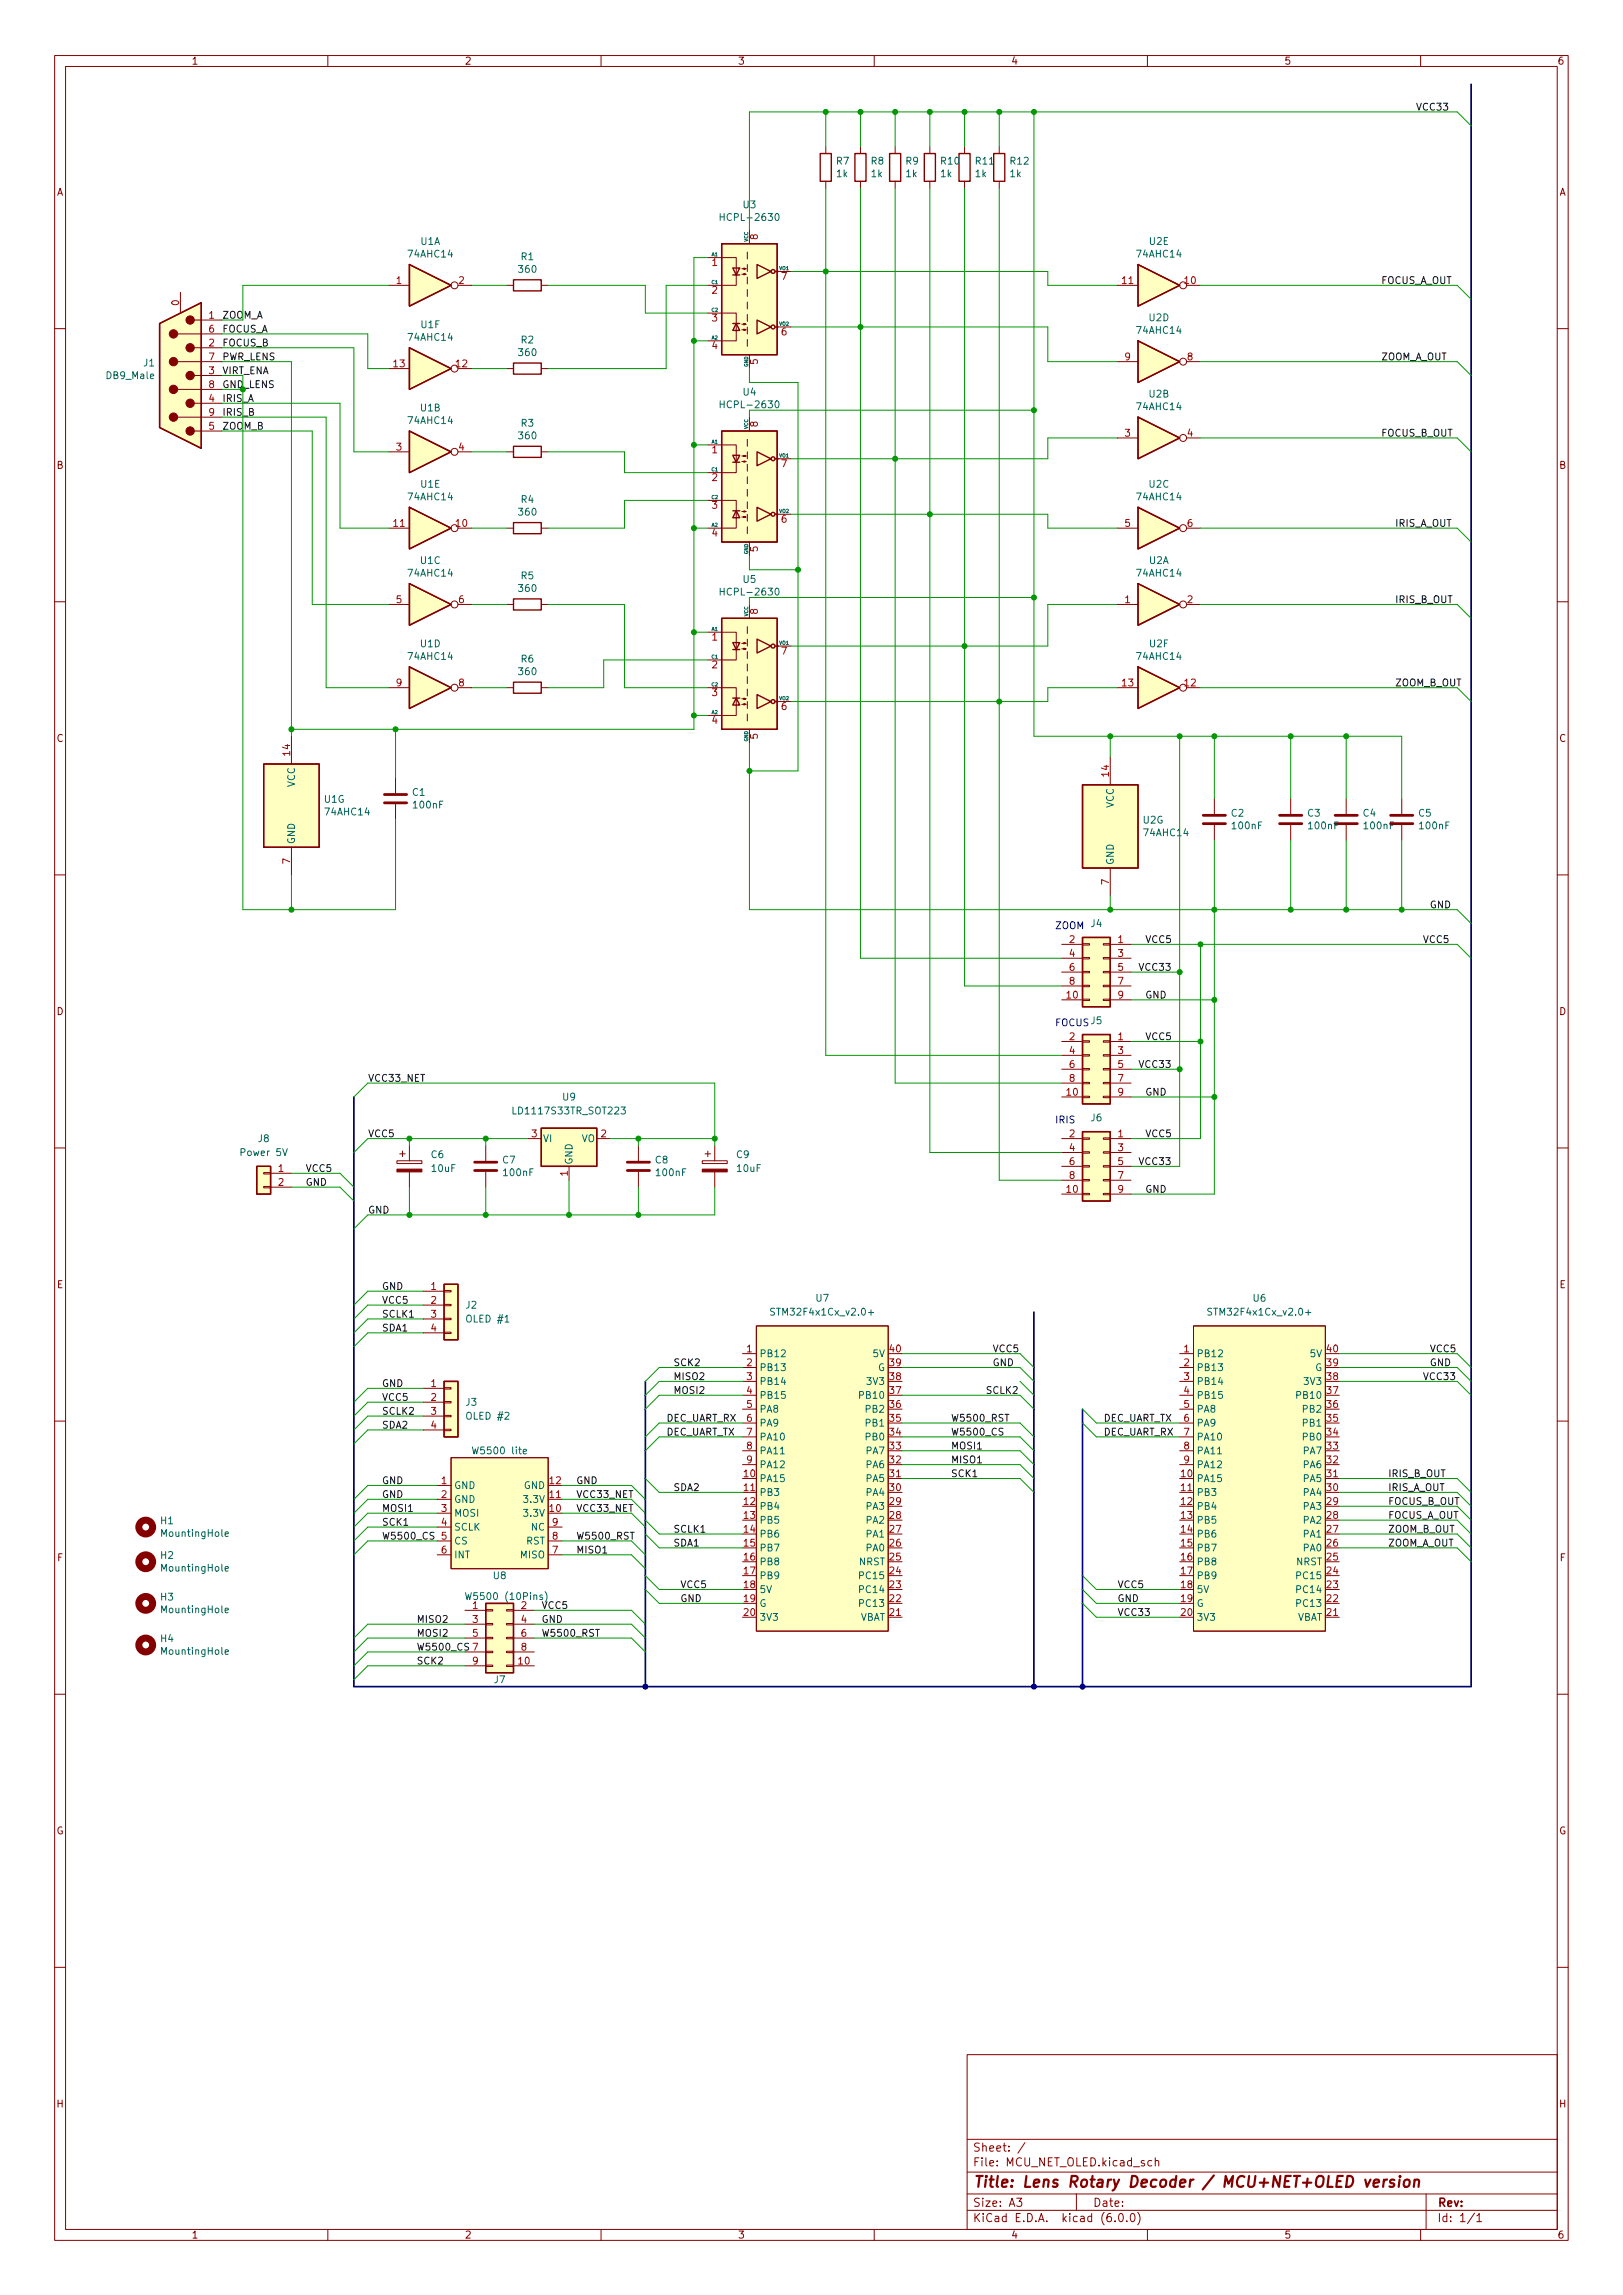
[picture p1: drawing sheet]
<svg xmlns="http://www.w3.org/2000/svg" width="297mm" height="420mm" viewBox="0 0 297 420" stroke-linecap="round" stroke-linejoin="round" font-family="sans-serif">
<defs><g id="words">
<text font-size="2.8" fill="#840000" x="178" y="400.5">Title: Lens Rotary Decoder / MCU+NET+OLED version</text>
<g font-size="2.1" fill="#840000">
<text x="178" y="393.9">Sheet: /</text>
<text x="178" y="396.6">File: MCU_NET_OLED.kicad_sch</text>
<text x="178" y="406.8">KiCad E.D.A. kicad (6.0.0)</text>
<text x="178" y="404">Size: A3</text>
<text x="200" y="404">Date:</text>
<text x="263" y="404">Rev:</text>
<text x="263" y="406.8">Id: 1/1</text>
</g>
<g font-size="1.8" fill="#840000">
<text x="35" y="11.8">1</text>
<text x="85" y="11.8">2</text>
<text x="135" y="11.8">3</text>
<text x="185" y="11.8">4</text>
<text x="235" y="11.8">5</text>
<text x="285" y="11.8">6</text>
<text x="10.3" y="35.8">A</text>
<text x="285.3" y="35.8">A</text>
<text x="10.3" y="85.8">B</text>
<text x="285.3" y="85.8">B</text>
<text x="10.3" y="135.8">C</text>
<text x="285.3" y="135.8">C</text>
<text x="10.3" y="185.8">D</text>
<text x="285.3" y="185.8">D</text>
<text x="10.4" y="235.8">E</text>
<text x="285.4" y="235.8">E</text>
<text x="10.4" y="285.8">F</text>
<text x="285.5" y="285.8">F</text>
<text x="10.3" y="335.8">G</text>
<text x="285.3" y="335.8">G</text>
<text x="10.3" y="385.8">H</text>
<text x="285.3" y="385.8">H</text>
<text x="35" y="409.8">1</text>
<text x="85" y="409.8">2</text>
<text x="135" y="409.8">3</text>
<text x="185" y="409.8">4</text>
<text x="235" y="409.8">5</text>
<text x="285" y="409.8">6</text>
</g>
<g font-size="1.8" fill="#0f0f0f">
<text x="259.1" y="20.2">VCC33</text>
<text x="252.7" y="52">FOCUS_A_OUT</text>
<text x="40.6" y="58.3">ZOOM_A</text>
<text x="40.6" y="63.4">FOCUS_B</text>
<text x="40.6" y="60.9">FOCUS_A</text>
<text x="40.6" y="65.9">PWR_LENS</text>
<text x="252.7" y="65.9">ZOOM_A_OUT</text>
<text x="40.6" y="68.5">VIRT_ENA</text>
<text x="40.6" y="73.6">IRIS_A</text>
<text x="40.6" y="76.1">IRIS_B</text>
<text x="40.6" y="78.6">ZOOM_B</text>
<text x="252.7" y="79.9">FOCUS_B_OUT</text>
<text x="255.3" y="96.4">IRIS_A_OUT</text>
<text x="255.3" y="110.4">IRIS_B_OUT</text>
<text x="255.3" y="125.6">ZOOM_B_OUT</text>
<text x="261.6" y="166.3">GND</text>
<text x="209.5" y="172.6">VCC5</text>
<text x="260.3" y="172.6">VCC5</text>
<text x="208.3" y="177.7">VCC33</text>
<text x="209.5" y="182.8">GND</text>
<text x="209.5" y="190.4">VCC5</text>
<text x="208.3" y="195.5">VCC33</text>
<text x="67.3" y="198">VCC33_NET</text>
<text x="209.5" y="200.6">GND</text>
<text x="67.3" y="208.2">VCC5</text>
<text x="209.5" y="208.2">VCC5</text>
<text x="55.9" y="214.5">VCC5</text>
<text x="208.3" y="213.3">VCC33</text>
<text x="55.9" y="217.1">GND</text>
<text x="209.5" y="218.3">GND</text>
<text x="67.3" y="222.2">GND</text>
<text x="69.8" y="236.1">GND</text>
<text x="69.8" y="238.7">VCC5</text>
<text x="69.8" y="241.2">SCLK1</text>
<text x="69.8" y="243.7">SDA1</text>
<text x="123.2" y="250.1">SCK2</text>
<text x="181.6" y="247.6">VCC5</text>
<text x="181.6" y="250.1">GND</text>
<text x="261.6" y="250.1">GND</text>
<text x="261.6" y="247.6">VCC5</text>
<text x="69.8" y="256.4">VCC5</text>
<text x="69.8" y="253.9">GND</text>
<text x="123.2" y="252.6">MISO2</text>
<text x="123.2" y="255.2">MOSI2</text>
<text x="180.3" y="255.2">SCLK2</text>
<text x="260.3" y="252.6">VCC33</text>
<text x="69.8" y="259">SCLK2</text>
<text x="69.8" y="261.5">SDA2</text>
<text x="121.9" y="260.3">DEC_UART_RX</text>
<text x="121.9" y="262.8">DEC_UART_TX</text>
<text x="174" y="262.8">W5500_CS</text>
<text x="174" y="260.3">W5500_RST</text>
<text x="201.9" y="262.8">DEC_UART_RX</text>
<text x="201.9" y="260.3">DEC_UART_TX</text>
<text x="174" y="265.3">MOSI1</text>
<text x="174" y="267.9">MISO1</text>
<text x="69.8" y="274.2">GND</text>
<text x="69.8" y="271.7">GND</text>
<text x="105.4" y="274.2">VCC33_NET</text>
<text x="105.4" y="271.7">GND</text>
<text x="123.2" y="273">SDA2</text>
<text x="174" y="270.4">SCK1</text>
<text x="254" y="273">IRIS_A_OUT</text>
<text x="254" y="270.4">IRIS_B_OUT</text>
<text x="254" y="275.5">FOCUS_B_OUT</text>
<text x="69.8" y="281.8">W5500_CS</text>
<text x="69.8" y="279.3">SCK1</text>
<text x="69.8" y="276.8">MOSI1</text>
<text x="105.4" y="276.8">VCC33_NET</text>
<text x="105.4" y="281.8">W5500_RST</text>
<text x="123.2" y="280.6">SCLK1</text>
<text x="254" y="278">FOCUS_A_OUT</text>
<text x="254" y="280.6">ZOOM_B_OUT</text>
<text x="105.4" y="284.4">MISO1</text>
<text x="123.2" y="283.1">SDA1</text>
<text x="254" y="283.1">ZOOM_A_OUT</text>
<text x="124.5" y="290.7">VCC5</text>
<text x="124.5" y="293.3">GND</text>
<text x="204.5" y="290.7">VCC5</text>
<text x="204.5" y="293.3">GND</text>
<text x="76.2" y="299.6">MOSI2</text>
<text x="76.2" y="297.1">MISO2</text>
<text x="99.1" y="294.5">VCC5</text>
<text x="99.1" y="297.1">GND</text>
<text x="99.1" y="299.6">W5500_RST</text>
<text x="204.5" y="295.8">VCC33</text>
<text x="76.2" y="302.2">W5500_CS</text>
<text x="76.2" y="304.7">SCK2</text>
</g>
<g font-size="1.8" fill="#006464">
<text x="153.1" y="30.1">R7</text>
<text x="153.1" y="32.4">1k</text>
<text x="159.4" y="30.1">R8</text>
<text x="159.5" y="32.4">1k</text>
<text x="165.8" y="30.1">R9</text>
<text x="165.8" y="32.4">1k</text>
<text x="172.2" y="32.4">1k</text>
<text x="172.3" y="30.1">R10</text>
<text x="178.5" y="32.4">1k</text>
<text x="178.6" y="30.1">R11</text>
<text x="184.9" y="32.4">1k</text>
<text x="185" y="30.1">R12</text>
<text x="132.5" y="40.4">HCPL-2630</text>
<text x="136" y="38.1">U3</text>
<text x="74.9" y="47.1">74AHC14</text>
<text x="77" y="44.8">U1A</text>
<text x="95.4" y="47.6">R1</text>
<text x="208.2" y="47.1">74AHC14</text>
<text x="210.4" y="44.8">U2E</text>
<text x="95" y="49.9">360</text>
<text x="210.3" y="58.8">U2D</text>
<text x="74.9" y="62.4">74AHC14</text>
<text x="77.1" y="60.1">U1F</text>
<text x="95" y="65.2">360</text>
<text x="95.4" y="62.9">R2</text>
<text x="208.2" y="61.1">74AHC14</text>
<text x="19.6" y="69.4">DB9_Male</text>
<text x="26.3" y="67.1">J1</text>
<text x="74.9" y="77.6">74AHC14</text>
<text x="77" y="75.3">U1B</text>
<text x="132.5" y="74.7">HCPL-2630</text>
<text x="136" y="72.4">U4</text>
<text x="208.2" y="75.1">74AHC14</text>
<text x="210.3" y="72.8">U2B</text>
<text x="95" y="80.4">360</text>
<text x="95.4" y="78.1">R3</text>
<text x="77" y="89.3">U1E</text>
<text x="210.3" y="89.3">U2C</text>
<text x="74.9" y="91.6">74AHC14</text>
<text x="95" y="94.4">360</text>
<text x="95.4" y="92.1">R4</text>
<text x="208.2" y="91.6">74AHC14</text>
<text x="74.9" y="105.6">74AHC14</text>
<text x="77" y="103.2">U1C</text>
<text x="95.4" y="106">R5</text>
<text x="136" y="106.7">U5</text>
<text x="208.2" y="105.6">74AHC14</text>
<text x="210.3" y="103.2">U2A</text>
<text x="95" y="108.3">360</text>
<text x="132.5" y="109">HCPL-2630</text>
<text x="77" y="118.5">U1D</text>
<text x="210.4" y="118.5">U2F</text>
<text x="74.9" y="120.8">74AHC14</text>
<text x="95" y="123.6">360</text>
<text x="95.4" y="121.3">R6</text>
<text x="208.2" y="120.8">74AHC14</text>
<text x="54" y="144.1" transform="rotate(-90 54 144.1)">VCC</text>
<text x="59.3" y="147">U1G</text>
<text x="59.6" y="149.3">74AHC14</text>
<text x="75.5" y="145.7">C1</text>
<text x="75.8" y="148">100nF</text>
<text x="203.8" y="147.9" transform="rotate(-90 203.8 147.9)">VCC</text>
<text x="225.4" y="149.5">C2</text>
<text x="239.3" y="149.5">C3</text>
<text x="249.5" y="149.5">C4</text>
<text x="259.6" y="149.5">C5</text>
<text x="54" y="154.6" transform="rotate(-90 54 154.6)">GND</text>
<text x="209.2" y="150.8">U2G</text>
<text x="209.5" y="153.1">74AHC14</text>
<text x="225.6" y="151.8">100nF</text>
<text x="239.6" y="151.8">100nF</text>
<text x="249.8" y="151.8">100nF</text>
<text x="259.9" y="151.8">100nF</text>
<text x="203.8" y="158.4" transform="rotate(-90 203.8 158.4)">GND</text>
<text x="199.7" y="169.7">J4</text>
<text x="103" y="201.5">U9</text>
<text x="47.3" y="209.1">J8</text>
<text x="94.5" y="204">LD1117S33TR_SOT223</text>
<text x="99.3" y="209.1">VI</text>
<text x="106.4" y="209.1">VO</text>
<text x="199.7" y="205.3">J6</text>
<text x="44.3" y="211.6">Power 5V</text>
<text x="78.9" y="212">C6</text>
<text x="79.1" y="214.5">10uF</text>
<text x="92" y="213">C7</text>
<text x="92.3" y="215.3">100nF</text>
<text x="104.8" y="213.3" transform="rotate(-90 104.8 213.3)">GND</text>
<text x="119.9" y="213">C8</text>
<text x="120.2" y="215.3">100nF</text>
<text x="134.8" y="212">C9</text>
<text x="135" y="214.5">10uF</text>
<text x="85.3" y="239.6">J2</text>
<text x="149.4" y="238.3">U7</text>
<text x="229.4" y="238.3">U6</text>
<text x="85.6" y="242.1">OLED #1</text>
<text x="141.8" y="240.8">STM32F4x1Cx_v2.0+</text>
<text x="221.8" y="240.8">STM32F4x1Cx_v2.0+</text>
<text x="138.9" y="248.5">PB12</text>
<text x="138.9" y="251">PB13</text>
<text x="159.9" y="248.5">5V</text>
<text x="160.7" y="251">G</text>
<text x="218.9" y="248.5">PB12</text>
<text x="218.9" y="251">PB13</text>
<text x="239.9" y="248.5">5V</text>
<text x="240.7" y="251">G</text>
<text x="85.3" y="257.3">J3</text>
<text x="138.9" y="253.5">PB14</text>
<text x="138.9" y="256.1">PB15</text>
<text x="157.6" y="256.1">PB10</text>
<text x="158.9" y="253.5">3V3</text>
<text x="218.9" y="253.5">PB14</text>
<text x="218.9" y="256.1">PB15</text>
<text x="237.6" y="256.1">PB10</text>
<text x="238.9" y="253.5">3V3</text>
<text x="85.6" y="259.9">OLED #2</text>
<text x="138.9" y="258.6">PA8</text>
<text x="138.9" y="261.2">PA9</text>
<text x="138.9" y="263.7">PA10</text>
<text x="158.6" y="263.7">PB0</text>
<text x="158.6" y="261.2">PB1</text>
<text x="158.6" y="258.6">PB2</text>
<text x="218.9" y="258.6">PA8</text>
<text x="218.9" y="261.2">PA9</text>
<text x="218.9" y="263.7">PA10</text>
<text x="238.6" y="263.7">PB0</text>
<text x="238.6" y="261.2">PB1</text>
<text x="238.6" y="258.6">PB2</text>
<text x="87.1" y="266.2">W5500 lite</text>
<text x="138.9" y="266.2">PA11</text>
<text x="138.9" y="268.8">PA12</text>
<text x="158.6" y="268.8">PA6</text>
<text x="158.6" y="266.2">PA7</text>
<text x="218.9" y="266.2">PA11</text>
<text x="218.9" y="268.8">PA12</text>
<text x="238.6" y="268.8">PA6</text>
<text x="238.6" y="266.2">PA7</text>
<text x="83.1" y="272.6">GND</text>
<text x="83.1" y="275.1">GND</text>
<text x="95.9" y="272.6">GND</text>
<text x="96.2" y="275.1">3.3V</text>
<text x="138.9" y="271.3">PA15</text>
<text x="138.9" y="273.9">PB3</text>
<text x="158.6" y="273.9">PA4</text>
<text x="158.6" y="271.3">PA5</text>
<text x="218.9" y="271.3">PA15</text>
<text x="218.9" y="273.9">PB3</text>
<text x="238.6" y="273.9">PA4</text>
<text x="238.6" y="271.3">PA5</text>
<text x="29.4" y="279">H1</text>
<text x="29.8" y="281.3">MountingHole</text>
<text x="83.1" y="277.7">MOSI</text>
<text x="83.1" y="280.2">SCLK</text>
<text x="96.2" y="277.7">3.3V</text>
<text x="97.3" y="280.2">NC</text>
<text x="138.9" y="276.4">PB4</text>
<text x="138.9" y="278.9">PB5</text>
<text x="138.9" y="281.5">PB6</text>
<text x="158.6" y="281.5">PA1</text>
<text x="158.6" y="278.9">PA2</text>
<text x="158.6" y="276.4">PA3</text>
<text x="218.9" y="276.4">PB4</text>
<text x="218.9" y="278.9">PB5</text>
<text x="218.9" y="281.5">PB6</text>
<text x="238.6" y="281.5">PA1</text>
<text x="238.6" y="278.9">PA2</text>
<text x="238.6" y="276.4">PA3</text>
<text x="29.4" y="285.4">H2</text>
<text x="29.8" y="287.7">MountingHole</text>
<text x="83.1" y="282.7">CS</text>
<text x="83.1" y="285.3">INT</text>
<text x="95.3" y="285.3">MISO</text>
<text x="96.3" y="282.7">RST</text>
<text x="138.9" y="284">PB7</text>
<text x="138.9" y="286.6">PB8</text>
<text x="157.2" y="286.6">NRST</text>
<text x="158.6" y="284">PA0</text>
<text x="218.9" y="284">PB7</text>
<text x="218.9" y="286.6">PB8</text>
<text x="237.2" y="286.6">NRST</text>
<text x="238.6" y="284">PA0</text>
<text x="29.4" y="293">H3</text>
<text x="86.2" y="292.9">W5500 (10Pins)</text>
<text x="90.3" y="289.1">U8</text>
<text x="138.9" y="289.1">PB9</text>
<text x="138.9" y="291.6">5V</text>
<text x="157.6" y="291.6">PC14</text>
<text x="157.6" y="289.1">PC15</text>
<text x="218.9" y="289.1">PB9</text>
<text x="218.9" y="291.6">5V</text>
<text x="237.6" y="291.6">PC14</text>
<text x="237.6" y="289.1">PC15</text>
<text x="29.8" y="295.3">MountingHole</text>
<text x="138.9" y="294.2">G</text>
<text x="138.9" y="296.7">3V3</text>
<text x="157.2" y="296.7">VBAT</text>
<text x="157.6" y="294.2">PC13</text>
<text x="218.9" y="294.2">G</text>
<text x="218.9" y="296.7">3V3</text>
<text x="237.2" y="296.7">VBAT</text>
<text x="237.6" y="294.2">PC13</text>
<text x="29.4" y="300.6">H4</text>
<text x="29.8" y="302.9">MountingHole</text>
<text x="90.5" y="308.1">J7</text>
</g>
<g font-size="1.8" fill="#a90000">
<text x="138.7" y="43.8" transform="rotate(-90 138.7 43.8)">8</text>
<text x="72.5" y="52">1</text>
<text x="84" y="52">2</text>
<text x="130.3" y="48.7">1</text>
<text x="130.3" y="53.8">2</text>
<text x="143" y="51.2">7</text>
<text x="205.4" y="52">11</text>
<text x="216.8" y="52">10</text>
<text x="32.8" y="55.9" transform="rotate(-90 32.8 55.9)">0</text>
<text x="38.2" y="58.3">1</text>
<text x="130.3" y="58.8">3</text>
<text x="38.2" y="63.4">2</text>
<text x="38.2" y="60.9">6</text>
<text x="38.2" y="66">7</text>
<text x="130.3" y="63.9">4</text>
<text x="143" y="61.4">6</text>
<text x="205.9" y="66">9</text>
<text x="217.3" y="66">8</text>
<text x="38.2" y="68.5">3</text>
<text x="38.2" y="71">8</text>
<text x="72" y="67.2">13</text>
<text x="83.5" y="67.2">12</text>
<text x="138.7" y="66.7" transform="rotate(-90 138.7 66.7)">5</text>
<text x="38.2" y="73.6">4</text>
<text x="38.2" y="76.1">9</text>
<text x="38.2" y="78.7">5</text>
<text x="72.5" y="82.5">3</text>
<text x="84" y="82.5">4</text>
<text x="130.3" y="83">1</text>
<text x="138.7" y="78.1" transform="rotate(-90 138.7 78.1)">8</text>
<text x="205.9" y="79.9">3</text>
<text x="217.3" y="79.9">4</text>
<text x="130.3" y="88.1">2</text>
<text x="143" y="85.5">7</text>
<text x="130.3" y="93.1">3</text>
<text x="143" y="95.7">6</text>
<text x="72" y="96.4">11</text>
<text x="83.5" y="96.4">10</text>
<text x="130.3" y="98.2">4</text>
<text x="138.7" y="101" transform="rotate(-90 138.7 101)">5</text>
<text x="205.9" y="96.4">5</text>
<text x="217.3" y="96.4">6</text>
<text x="72.5" y="110.4">5</text>
<text x="84" y="110.4">6</text>
<text x="138.7" y="112.4" transform="rotate(-90 138.7 112.4)">8</text>
<text x="205.9" y="110.4">1</text>
<text x="217.3" y="110.4">2</text>
<text x="130.3" y="117.3">1</text>
<text x="143" y="119.8">7</text>
<text x="72.5" y="125.6">9</text>
<text x="84" y="125.6">8</text>
<text x="130.3" y="122.3">2</text>
<text x="205.4" y="125.6">13</text>
<text x="216.8" y="125.6">12</text>
<text x="130.3" y="127.4">3</text>
<text x="143" y="130">6</text>
<text x="130.3" y="132.5">4</text>
<text x="138.7" y="135.3" transform="rotate(-90 138.7 135.3)">5</text>
<text x="53.1" y="138.3" transform="rotate(-90 53.1 138.3)">14</text>
<text x="202.9" y="142.1" transform="rotate(-90 202.9 142.1)">14</text>
<text x="53.1" y="158.1" transform="rotate(-90 53.1 158.1)">7</text>
<text x="202.9" y="162" transform="rotate(-90 202.9 162)">7</text>
<text x="195.7" y="172.6">2</text>
<text x="204.6" y="172.6">1</text>
<text x="195.7" y="175.2">4</text>
<text x="195.7" y="177.7">6</text>
<text x="204.6" y="175.2">3</text>
<text x="204.6" y="177.7">5</text>
<text x="195.2" y="182.8">10</text>
<text x="195.7" y="180.3">8</text>
<text x="204.6" y="180.3">7</text>
<text x="204.6" y="182.8">9</text>
<text x="195.7" y="190.4">2</text>
<text x="204.6" y="190.4">1</text>
<text x="195.7" y="193">4</text>
<text x="195.7" y="195.5">6</text>
<text x="204.6" y="193">3</text>
<text x="204.6" y="195.5">5</text>
<text x="195.2" y="200.6">10</text>
<text x="195.7" y="198">8</text>
<text x="204.6" y="198">7</text>
<text x="204.6" y="200.6">9</text>
<text x="97.3" y="208.2">3</text>
<text x="110" y="208.2">2</text>
<text x="195.7" y="208.2">2</text>
<text x="204.6" y="208.2">1</text>
<text x="50.9" y="214.5">1</text>
<text x="103.9" y="215.3" transform="rotate(-90 103.9 215.3)">1</text>
<text x="195.7" y="210.7">4</text>
<text x="195.7" y="213.3">6</text>
<text x="195.7" y="215.8">8</text>
<text x="204.6" y="210.7">3</text>
<text x="204.6" y="213.3">5</text>
<text x="204.6" y="215.8">7</text>
<text x="50.9" y="217.1">2</text>
<text x="195.2" y="218.4">10</text>
<text x="204.6" y="218.4">9</text>
<text x="78.9" y="236.1">1</text>
<text x="78.9" y="238.7">2</text>
<text x="78.9" y="241.2">3</text>
<text x="78.9" y="243.8">4</text>
<text x="136.7" y="247.6">1</text>
<text x="136.7" y="250.1">2</text>
<text x="162.8" y="250.1">39</text>
<text x="162.8" y="247.6">40</text>
<text x="216.7" y="247.6">1</text>
<text x="216.7" y="250.1">2</text>
<text x="242.9" y="250.1">39</text>
<text x="242.9" y="247.6">40</text>
<text x="78.9" y="253.9">1</text>
<text x="78.9" y="256.5">2</text>
<text x="136.7" y="252.6">3</text>
<text x="136.7" y="255.2">4</text>
<text x="136.7" y="257.7">5</text>
<text x="162.8" y="257.7">36</text>
<text x="162.8" y="255.2">37</text>
<text x="162.8" y="252.6">38</text>
<text x="216.7" y="252.6">3</text>
<text x="216.7" y="255.2">4</text>
<text x="216.7" y="257.7">5</text>
<text x="242.9" y="257.7">36</text>
<text x="242.9" y="255.2">37</text>
<text x="242.9" y="252.6">38</text>
<text x="78.9" y="259">3</text>
<text x="78.9" y="261.5">4</text>
<text x="136.7" y="260.3">6</text>
<text x="136.7" y="262.8">7</text>
<text x="162.8" y="262.8">34</text>
<text x="162.8" y="260.3">35</text>
<text x="216.7" y="260.3">6</text>
<text x="216.7" y="262.8">7</text>
<text x="242.9" y="262.8">34</text>
<text x="242.9" y="260.3">35</text>
<text x="136.7" y="265.3">8</text>
<text x="136.7" y="267.9">9</text>
<text x="162.8" y="267.9">32</text>
<text x="162.8" y="265.3">33</text>
<text x="216.7" y="265.3">8</text>
<text x="216.7" y="267.9">9</text>
<text x="242.9" y="267.9">32</text>
<text x="242.9" y="265.3">33</text>
<text x="80.8" y="271.7">1</text>
<text x="80.8" y="274.2">2</text>
<text x="100.6" y="274.2">11</text>
<text x="100.6" y="271.7">12</text>
<text x="136.2" y="270.4">10</text>
<text x="136.2" y="273">11</text>
<text x="136.2" y="275.5">12</text>
<text x="162.8" y="275.5">29</text>
<text x="162.8" y="273">30</text>
<text x="162.8" y="270.4">31</text>
<text x="216.2" y="270.4">10</text>
<text x="216.2" y="273">11</text>
<text x="216.2" y="275.5">12</text>
<text x="242.9" y="275.5">29</text>
<text x="242.9" y="273">30</text>
<text x="242.9" y="270.4">31</text>
<text x="80.8" y="276.8">3</text>
<text x="80.8" y="279.3">4</text>
<text x="80.8" y="281.9">5</text>
<text x="100.6" y="276.8">10</text>
<text x="101.1" y="281.9">8</text>
<text x="101.1" y="279.3">9</text>
<text x="136.2" y="278">13</text>
<text x="136.2" y="280.6">14</text>
<text x="162.8" y="280.6">27</text>
<text x="162.8" y="278">28</text>
<text x="216.2" y="278">13</text>
<text x="216.2" y="280.6">14</text>
<text x="242.9" y="280.6">27</text>
<text x="242.9" y="278">28</text>
<text x="80.8" y="284.4">6</text>
<text x="101.1" y="284.4">7</text>
<text x="136.2" y="283.1">15</text>
<text x="136.2" y="285.7">16</text>
<text x="162.8" y="285.7">25</text>
<text x="162.8" y="283.1">26</text>
<text x="216.2" y="283.1">15</text>
<text x="216.2" y="285.7">16</text>
<text x="242.9" y="285.7">25</text>
<text x="242.9" y="283.1">26</text>
<text x="136.2" y="288.2">17</text>
<text x="136.2" y="290.7">18</text>
<text x="136.2" y="293.3">19</text>
<text x="162.8" y="293.3">22</text>
<text x="162.8" y="290.7">23</text>
<text x="162.8" y="288.2">24</text>
<text x="216.2" y="288.2">17</text>
<text x="216.2" y="290.7">18</text>
<text x="216.2" y="293.3">19</text>
<text x="242.9" y="293.3">22</text>
<text x="242.9" y="290.7">23</text>
<text x="242.9" y="288.2">24</text>
<text x="86.5" y="294.6">1</text>
<text x="86.5" y="297.1">3</text>
<text x="86.5" y="299.6">5</text>
<text x="95.4" y="294.6">2</text>
<text x="95.4" y="297.1">4</text>
<text x="95.4" y="299.6">6</text>
<text x="136.2" y="295.8">20</text>
<text x="162.8" y="295.8">21</text>
<text x="216.2" y="295.8">20</text>
<text x="242.9" y="295.8">21</text>
<text x="86.5" y="302.2">7</text>
<text x="86.5" y="304.7">9</text>
<text x="94.9" y="304.7">10</text>
<text x="95.4" y="302.2">8</text>
</g>
<text font-size="1.8" fill="#009600" x="40.6" y="71">GND_LENS</text>
<g font-size="1.8" fill="#0000c2">
<text x="193" y="170.1">ZOOM</text>
<text x="193" y="187.9">FOCUS J5</text>
<text x="193" y="205.6">IRIS</text>
</g>
<g font-size=".9" fill="#006464">
<text x="130.2" y="46.9">A1</text>
<text x="136.9" y="44.3" transform="rotate(-90 136.9 44.3)">VCC</text>
<text x="130.2" y="52">C1</text>
<text x="142.6" y="49.4">VO1</text>
<text x="130.2" y="57.1">C2</text>
<text x="142.6" y="59.6">VO2</text>
<text x="130.2" y="62.1">A2</text>
<text x="136.9" y="67.2" transform="rotate(-90 136.9 67.2)">GND</text>
<text x="130.2" y="81.2">A1</text>
<text x="136.9" y="78.6" transform="rotate(-90 136.9 78.6)">VCC</text>
<text x="142.6" y="83.7">VO1</text>
<text x="130.2" y="86.3">C1</text>
<text x="130.2" y="91.4">C2</text>
<text x="142.6" y="93.9">VO2</text>
<text x="130.2" y="96.4">A2</text>
<text x="136.9" y="101.5" transform="rotate(-90 136.9 101.5)">GND</text>
<text x="136.9" y="112.9" transform="rotate(-90 136.9 112.9)">VCC</text>
<text x="130.2" y="115.5">A1</text>
<text x="142.6" y="118">VO1</text>
<text x="130.2" y="120.6">C1</text>
<text x="130.2" y="125.6">C2</text>
<text x="130.2" y="130.7">A2</text>
<text x="142.6" y="128.2">VO2</text>
<text x="136.9" y="135.8" transform="rotate(-90 136.9 135.8)">GND</text>
</g>
</g></defs>
<g fill="none" stroke="#840000" stroke-width=".18">
<path d="M10 10.2h277v400h-277zM12 12.2h273v396h-273zM60 10.2v2M110 10.2v2M160 10.2v2M210 10.2v2M260 10.2v2M151.1 26.8v1.3M151.1 33.2v1.3M157.5 26.8v1.3M157.5 33.2v1.3M163.8 26.8v1.3"/>
<path d="M163.8 33.2v1.3M170.2 26.8v1.3M170.2 33.2v1.3M176.5 26.8v1.3M176.5 33.2v1.3M182.9 26.8v1.3M182.9 33.2v1.3M33 53.5v3.8M35.6 58.6h5M71.1 52.2h3.8M83.8 52.2h2.6M92.7 52.2h1.3"/>
<path d="M99.1 52.2h1.2M129.5 52.2h2.6M129.5 47.2h2.6M129.5 57.3h2.6M132.2 47.2h2.5v3.3M132.2 57.3h2.5v3.3M134.7 50.3v1.9h-2.5M135.8 59.4h.7l-.4 .1v-.3l.4 .2M135.8 50.2h.7l-.4 .1v-.2l.4 .1M135.8 49.2h.7l-.4 .1v-.2l.4 .1M136.8 46.1v1.3M136.8 48.4v1.3"/>
<path d="M136.8 50.7v1.3M136.8 53v1.3M136.8 55.3v1.3M136.8 57.6v1.2M136.8 59.9v1.2M137.2 42.1v2.5M142.2 59.9h2.6M142.2 49.7h2.6M204.5 52.2h3.8M217.2 52.2h2.5M10 60.2h2M32.5 61.1h8.1"/>
<path d="M32.5 66.2h8.1M32.5 71.3h8.1M32.5 76.4h8.1M35.6 63.7h5M35.6 68.7h5M35.6 73.8h5M35.6 78.9h5M71.1 67.5h3.8M83.8 67.5h2.6M92.7 67.5h1.3M99.1 67.5h1.2M129.5 62.4h2.6"/>
<path d="M134.7 60.5v1.9h-2.5M135.8 60.4h.7l-.4 .1v-.3l.4 .2M136.8 62.1v1.3M137.2 64.9v2.6M137.2 76.4v2.5M204.5 66.2h3.8M217.2 66.2h2.5M285 60.2h2M71.1 82.7h3.8M71.1 96.7h3.8M83.8 82.7h2.6M83.8 96.7h2.6"/>
<path d="M92.7 82.7h1.3M92.7 96.7h1.3M99.1 82.7h1.2M99.1 96.7h1.2M129.5 96.7h2.6M129.5 81.4h2.6M129.5 86.5h2.6M129.5 91.6h2.6M132.2 81.4h2.5v3.4M132.2 91.6h2.5v3.3M134.7 94.8v1.9h-2.5M134.7 84.6v1.9h-2.5"/>
<path d="M135.8 94.7h.7l-.4 .1v-.3l.4 .2M135.8 93.6h.7l-.4 .2v-.3l.4 .1M135.8 84.5h.7l-.4 .1v-.2l.4 .1M135.8 83.5h.7l-.4 .1v-.2l.4 .1M136.8 80.4v1.3M136.8 82.7v1.3M136.8 85v1.3M136.8 87.3v1.3M136.8 89.6v1.2M136.8 91.9v1.2M136.8 94.1v1.3M136.8 96.4v1.3"/>
<path d="M137.2 99.2v2.6M142.2 94.1h2.6M142.2 84h2.6M204.5 96.7h3.8M204.5 80.2h3.8M217.2 96.7h2.5M217.2 80.2h2.5M10 110.2h2M71.1 110.7h3.8M83.8 110.7h2.6M92.7 110.7h1.3M99.1 110.7h1.2"/>
<path d="M129.5 115.7h2.6M132.2 115.7h2.5v3.3M134.7 118.9v1.9h-2.5M135.8 118.8h.7l-.4 .1v-.2l.4 .1M135.8 117.8h.7l-.4 .1v-.3l.4 .2M136.8 114.7v1.3M136.8 117v1.3M136.8 119.3v1.3M137.2 110.7v2.5M142.2 118.3h2.6M204.5 110.7h3.8M217.2 110.7h2.5"/>
<path d="M285 110.2h2M53.3 134.8v5.1M71.1 125.9h3.8M83.8 125.9h2.6M92.7 125.9h1.3M99.1 125.9h1.2M129.5 125.9h2.6M129.5 120.8h2.6M129.5 131h2.6M132.2 125.9h2.5v3.3M134.7 129.1v1.9h-2.5M135.8 128.9h.7l-.4 .2v-.3l.4 .1"/>
<path d="M135.8 127.9h.7l-.4 .2v-.3l.4 .1M136.8 121.6v1.3M136.8 123.9v1.2M136.8 126.2v1.2M136.8 128.4v1.3M136.8 130.7v1.3M137.2 133.5v2.6M142.2 128.4h2.6M203.2 138.6v5.1M204.5 125.9h3.8M217.2 125.9h2.5M53.3 155.1v5.1"/>
<path d="M72.4 142.4v2.8M72.4 147.2v2.8M203.2 158.9v5.1M222.2 146.2v2.8M222.2 151v2.8M236.2 146.2v2.8M236.2 151v2.8M246.4 146.2v2.8M246.4 151v2.8M256.5 146.2v2.8M256.5 151v2.8M10 160.2h2"/>
<path d="M194.3 172.9h3.8M194.3 175.4h3.8M194.3 178h3.8M198.1 177.8h1.3v.3h-1.3zM198.1 175.3h1.3v.3h-1.3zM198.1 172.8h1.3v.2h-1.3zM201.9 177.8h1.3v.3h-1.3zM201.9 175.3h1.3v.3h-1.3zM201.9 172.8h1.3v.2h-1.3zM203.2 172.9h3.8M203.2 175.4h3.8M203.2 178h3.8"/>
<path d="M285 160.2h2M194.3 183h3.8M194.3 180.5h3.8M194.3 190.7h3.8M194.3 193.2h3.8M194.3 195.7h3.8M194.3 198.3h3.8M198.1 182.9h1.3v.3h-1.3zM198.1 180.4h1.3v.2h-1.3zM198.1 198.2h1.3v.2h-1.3zM198.1 195.6h1.3v.3h-1.3zM198.1 193.1h1.3v.2h-1.3z"/>
<path d="M198.1 190.5h1.3v.3h-1.3zM201.9 182.9h1.3v.3h-1.3zM201.9 180.4h1.3v.2h-1.3zM201.9 198.2h1.3v.2h-1.3zM201.9 195.6h1.3v.3h-1.3zM201.9 193.1h1.3v.2h-1.3zM201.9 190.5h1.3v.3h-1.3zM203.2 183h3.8M203.2 180.5h3.8M203.2 190.7h3.8M203.2 193.2h3.8M203.2 195.7h3.8"/>
<path d="M203.2 198.3h3.8M10 210.2h2M48.3 217.2h1.2v.3h-1.2zM48.3 214.7h1.2v.2h-1.2zM49.5 214.8h3.8M49.5 217.3h3.8M72.6 212.5h4.6v.5h-4.6zM73.2 211.2h1M73.7 210.7v1.1M74.9 209.7v2.8M74.9 214.5v2.8M88.9 209.7v2.8"/>
<path d="M88.9 214.5v2.8M96.5 208.4h2.6M104.1 213.5v2.6M109.2 208.4h2.6M116.8 209.7v2.8M116.8 214.5v2.8M128.5 212.5h4.6v.5h-4.6zM129 211.2h1M129.5 210.7v1.1M130.8 209.7v2.8M130.8 214.5v2.8M194.3 208.4h3.8"/>
<path d="M194.3 218.6h3.8M194.3 211h3.8M194.3 213.5h3.8M194.3 216.1h3.8M194.3 200.8h3.8M198.1 218.5h1.3v.2h-1.3zM198.1 215.9h1.3v.3h-1.3zM198.1 213.4h1.3v.3h-1.3zM198.1 210.9h1.3v.2h-1.3zM198.1 208.3h1.3v.3h-1.3zM198.1 200.7h1.3v.3h-1.3zM201.9 218.5h1.3v.2h-1.3z"/>
<path d="M201.9 215.9h1.3v.3h-1.3zM201.9 213.4h1.3v.3h-1.3zM201.9 210.9h1.3v.2h-1.3zM201.9 208.3h1.3v.3h-1.3zM201.9 200.7h1.3v.3h-1.3zM203.2 208.4h3.8M203.2 218.6h3.8M203.2 211h3.8M203.2 213.5h3.8M203.2 216.1h3.8M203.2 200.8h3.8M285 210.2h2"/>
<path d="M77.5 236.4h3.8M77.5 238.9h3.8M81.3 238.8h1.2v.3h-1.2zM81.3 236.3h1.2v.2h-1.2zM77.5 241.5h3.8M77.5 244h3.8M77.5 254.2h3.8M77.5 256.7h3.8M77.5 259.2h3.8M81.3 243.9h1.2v.2h-1.2zM81.3 241.3h1.2v.3h-1.2zM81.3 259.1h1.2v.3h-1.2z"/>
<path d="M81.3 256.6h1.2v.2h-1.2zM81.3 254h1.2v.3h-1.2zM135.9 247.8h2.5M135.9 250.4h2.5M135.9 252.9h2.5M135.9 255.4h2.5M135.9 258h2.5M138.4 242.7h24.2v55.9h-24.2zM215.9 247.8h2.5M215.9 250.4h2.5M215.9 252.9h2.5M215.9 255.4h2.5"/>
<path d="M215.9 258h2.5M218.4 242.7h24.2v55.9h-24.2zM10 260.2h2M77.5 261.8h3.8M80 271.9h2.5M80 274.5h2.5M80 277h2.5M80 279.6h2.5M81.3 261.7h1.2v.2h-1.2zM82.5 266.9h17.8v20.3h-17.8zM100.3 274.5h2.6M100.3 279.6h2.6"/>
<path d="M135.9 273.2h2.5M135.9 260.5h2.5M135.9 263.1h2.5M135.9 265.6h2.5M135.9 268.1h2.5M162.6 270.7h2.5M215.9 273.2h2.5M215.9 260.5h2.5M215.9 263.1h2.5M215.9 265.6h2.5M215.9 268.1h2.5M242.6 270.7h2.5"/>
<path d="M285 260.2h2M80 282.1h2.5M80 284.6h2.5M85.1 294.8h3.8M85.1 297.3h3.8M85.1 299.9h3.8M88.9 299.8h1.3v.2h-1.3zM88.9 297.2h1.3v.3h-1.3zM88.9 294.7h1.3v.2h-1.3zM92.7 299.8h1.3v.2h-1.3zM92.7 297.2h1.3v.3h-1.3zM92.7 294.7h1.3v.2h-1.3z"/>
<path d="M94 294.8h3.8M94 297.3h3.8M94 299.9h3.8M100.3 282.1h2.6M100.3 284.6h2.6M162.6 296.1h2.5M242.6 296.1h2.5M10 310.2h2M85.1 305h3.8M85.1 302.4h3.8M88.9 304.8h1.3v.3h-1.3zM88.9 302.3h1.3v.3h-1.3z"/>
<path d="M92.7 304.8h1.3v.3h-1.3zM92.7 302.3h1.3v.3h-1.3zM94 305h3.8M94 302.4h3.8M285 310.2h2M10 360.2h2M177 376.2h108v32h-108zM285 360.2h2M177 397.7h108M177 391.7h108M187.6 392.3l-1.3 1.9M210.8 395.6l-.4-.1-.3 .3v.5l.1 .2h.6"/>
<path d="M211.4 395.7l.2-.2 .4 .1 .1 .9M211.4 395v1.5M60 408.2v2M110 408.2v2M160 408.2v2M177 404.7h108M177 401.7h108M186.1 402.4h.9l-.5 .6 .4 .2v.6l-.2 .1h-.4l-.2-.1M197 401.7v3M204.1 406.6v.1M204.9 405.3l.2-.1a.8 .8 0 0 1 .5 .8 .8 .8 0 0 1-.5 .7 1 1 0 0 1-.2-1.4zM206.2 406.6v.1"/>
<path d="M207.1 405.3l.1-.1a.8 .8 0 0 1 .5 .8 .8 .8 0 0 1-.5 .7 1 1 0 0 1-.1-1.4zM208.2 405a1.72 1.72 0 0 1 0 2.3M210 408.2v2M260 408.2v2M261 401.7v6.5M269.9 405.2l-1.3 1.9M270.3 405.7l.4-.5v1.5M270.3 406.7h.9"/>
<circle cx="83.2" cy="52.2" r=".63"/>
<circle cx="216.5" cy="52.2" r=".63"/>
<circle cx="83.2" cy="67.5" r=".63"/>
<circle cx="216.5" cy="66.2" r=".63"/>
<circle cx="83.2" cy="96.7" r=".63"/>
<circle cx="83.2" cy="82.7" r=".63"/>
<circle cx="216.5" cy="80.2" r=".63"/>
<circle cx="216.5" cy="96.7" r=".63"/>
<circle cx="83.2" cy="110.7" r=".63"/>
<circle cx="216.5" cy="110.7" r=".63"/>
<circle cx="83.2" cy="125.9" r=".63"/>
<circle cx="216.5" cy="125.9" r=".63"/>
</g>
<path d="M249.9 399l.3 1.4 .6-1.4M251.4 399.7l1-.2-.1-.4-.1-.1-.6 .1-.2 1 .2 .3 .6-.1M253.3 399l-.2 1.4M253.9 399l-.4 .1-.2 .3M255.2 399.1a.49 .49 0 0 0-.8 .3l.2 .3 .5 .1 .1 .2-.4 .4-.5-.1M256.2 399l-.2 1.4M256.2 398.4l-.1 .1 .1 .1 .1-.1-.1-.1v.2M257.1 399.2a.52 .52 0 0 1 .5-.2 .52 .52 0 0 1 .4 .4l-.1 .6a.55 .55 0 0 1-.5 .4 .55 .55 0 0 1-.5-.4zM258.9 399.2a.49 .49 0 0 1 .8 .1l-.1 1.1M258.9 399l-.2 1.4" fill="none" stroke="#840000" stroke-width=".4"/>
<g fill="#ffffc2" stroke="#ffffc2" stroke-width=".18">
<path d="M74.9 122.1l7.6 3.8-7.6 3.8z"/>
<path d="M74.9 63.7l7.6 3.8-7.6 3.8z"/>
<path d="M99.1 206.5h10.1v7h-10.1z"/>
<path d="M47 213.5h2.5v5.1h-2.5z"/>
<path d="M88.9 293.5h5.1v12.7h-5.1z"/>
<path d="M82.5 266.9h17.8v20.3h-17.8z"/>
<path d="M48.3 139.9h10.1v15.2h-10.1z"/>
<path d="M198.1 171.6h5.1v12.7h-5.1z"/>
<path d="M81.3 235.1h2.5v10.2h-2.5z"/>
<path d="M208.3 106.8l7.6 3.9-7.6 3.8z"/>
<path d="M74.9 78.9l7.6 3.8-7.6 3.8z"/>
<path d="M81.3 252.9h2.5v10.2h-2.5z"/>
<path d="M132.1 113.2h10.1v20.3h-10.1z"/>
<path d="M74.9 92.9l7.6 3.8-7.6 3.8z"/>
<path d="M208.3 48.4l7.6 3.8-7.6 3.8z"/>
<path d="M198.1 143.7h10.2v15.2h-10.2z"/>
<path d="M74.9 106.8l7.6 3.9-7.6 3.8z"/>
<path d="M29.2 59.2l7.6-3.8v26.7l-7.6-3.8z"/>
<path d="M138.4 242.7h24.2v55.9h-24.2z"/>
<path d="M132.1 78.9h10.1v20.3h-10.1z"/>
<path d="M74.9 48.4l7.6 3.8-7.6 3.8z"/>
<path d="M208.3 76.4l7.6 3.8-7.6 3.8z"/>
<path d="M198.1 207.2h5.1v12.7h-5.1z"/>
<path d="M208.3 62.4l7.6 3.8-7.6 3.8z"/>
<path d="M132.1 44.6h10.1v20.3h-10.1z"/>
<path d="M208.3 122.1l7.6 3.8-7.6 3.8z"/>
<path d="M218.4 242.7h24.2v55.9h-24.2z"/>
<path d="M208.3 92.9l7.6 3.8-7.6 3.8z"/>
<path d="M198.1 189.4h5.1v12.7h-5.1z"/>
</g>
<g fill="none" stroke="#840000" stroke-width=".25">
<path d="M150.1 28.1h2v5.1h-2zM156.5 28.1h2v5.1h-2zM162.8 28.1h2v5.1h-2zM169.2 28.1h2v5.1h-2zM175.5 28.1h2v5.1h-2zM181.9 28.1h2v5.1h-2zM29.2 59.2l7.6-3.8v26.7l-7.6-3.8zM74.9 48.4l7.6 3.8-7.6 3.8zM94 51.2h5.1v2.1h-5.1zM132.1 44.6h10.1v20.3h-10.1zM134.1 49.1h1.3l-.7 1.2zM134.1 59.2h1.3"/>
<path d="M134.1 50.3h1.3M134.7 59.2l.7 1.3h-1.3zM138.6 58.6l2.5 1.3-2.5 1.2zM138.6 48.4l2.5 1.3-2.5 1.3zM141.9 59.9h.5M141.9 49.7h.6M208.3 48.4l7.6 3.8-7.6 3.8zM74.9 63.7l7.6 3.8-7.6 3.8zM74.9 78.9l7.6 3.8-7.6 3.8zM94 66.5h5.1v2h-5.1zM132.1 78.9h10.1v20.3h-10.1zM208.3 76.4l7.6 3.8-7.6 3.8z"/>
<path d="M208.3 62.4l7.6 3.8-7.6 3.8zM74.9 92.9l7.6 3.8-7.6 3.8zM94 81.7h5.1v2h-5.1zM94 95.7h5.1v2h-5.1zM134.1 83.4h1.3l-.7 1.2zM134.1 93.5h1.3M134.1 84.6h1.3M134.7 93.5l.7 1.3h-1.3zM138.6 92.9l2.5 1.2-2.5 1.3zM138.6 82.7l2.5 1.3-2.5 1.3zM141.9 94.1h.5M141.9 84h.6"/>
<path d="M208.3 92.9l7.6 3.8-7.6 3.8zM74.9 106.8l7.6 3.9-7.6 3.8zM94 109.6h5.1v2.1h-5.1zM132.1 113.2h10.1v20.3h-10.1zM134.1 117.6h1.3l-.7 1.3zM134.1 118.9h1.3M138.6 117l2.5 1.3-2.5 1.2zM141.9 118.3h.6M208.3 106.8l7.6 3.9-7.6 3.8zM48.3 139.9h10.1v15.2h-10.1zM74.9 122.1l7.6 3.8-7.6 3.8zM94 124.9h5.1v2h-5.1z"/>
<path d="M134.1 127.8h1.3M134.7 127.8l.7 1.3h-1.3zM138.6 127.2l2.5 1.2-2.5 1.3zM141.9 128.4h.5M208.3 122.1l7.6 3.8-7.6 3.8zM198.1 143.7h10.2v15.2h-10.2zM198.1 171.6h5.1v12.7h-5.1zM198.1 189.4h5.1v12.7h-5.1zM47 213.5h2.5v5.1h-2.5zM99.1 206.5h10.1v7h-10.1zM198.1 207.2h5.1v12.7h-5.1zM81.3 235.1h2.5v10.2h-2.5z"/>
<path d="M81.3 252.9h2.5v10.2h-2.5zM88.9 293.5h5.1v12.7h-5.1z"/>
<circle cx="141.5" cy="59.9" r=".36"/>
<circle cx="141.5" cy="49.7" r=".36"/>
<circle cx="141.5" cy="84" r=".36"/>
<circle cx="141.5" cy="94.1" r=".36"/>
<circle cx="141.5" cy="118.3" r=".36"/>
<circle cx="141.5" cy="128.4" r=".36"/>
</g>
<g fill="none" stroke="#006464" stroke-width=".18">
<path d="M131.8 39.1v1.3M131.8 39.7h.7M142 39.2l.1-.1a.68 .68 0 0 1 .5 .6 .68 .68 0 0 1-.5 .7 .84 .84 0 0 1-.1-1.2zM131.8 73.4v1.3M131.8 74h.7M142 73.4h.1a.68 .68 0 0 1 .5 .6 .68 .68 0 0 1-.5 .7 .84 .84 0 0 1-.1-1.3zM131.8 107.7v1.2M131.8 108.3h.7M142 107.7h.1a.68 .68 0 0 1 .5 .6 .68 .68 0 0 1-.5 .6 .84 .84 0 0 1-.1-1.2zM51.7 210.3l.5 1.3 .4-1.3M93.9 202.7v1.2h.6M113.7 202.7h.8l-.5 .5 .4 .1v.5l-.2 .1-.5-.1"/>
<path d="M141.8 239.6l-.5-.1-.2 .1v.4l.5 .2 .2 .3-.3 .3-.5-.1M221.8 239.6l-.5-.1-.2 .1v.4l.5 .2 .2 .3-.3 .3-.5-.1M92.4 242h.8M158.9 240.3h1M238.9 240.3h1M86.5 264.9l.3 1.3 .2-.9 .2 .9 .3-1.3M95.8 265.8l.6-.2-.1-.2-.4-.1-.1 .2v.6h.5M142.8 266.2h.7M222.8 266.2h.8M41.2 287.2l.6-.1-.1-.2-.3-.1-.2 .2 .1 .6h.4M41.2 294.8l.6-.1-.1-.2-.3-.1-.2 .2 .1 .6h.4M41.2 280.9l.6-.2-.1-.2-.3-.1-.2 .2 .1 .6h.4"/>
<path d="M85.2 291.6l.3 1.2 .2-.9 .3 .9 .3-1.2M99.8 291.4a1.46 1.46 0 0 1 0 1.9M41.2 302.5l.6-.2-.1-.2-.3-.1-.2 .2 .1 .6h.4"/>
</g>
<g fill="#840000" stroke="#840000" stroke-width=".18">
<path d="M72.6 214h4.6v.5h-4.6z"/>
<path d="M128.5 214h4.6v.5h-4.6z"/>
<circle cx="34.8" cy="58.6" r=".76"/>
<circle cx="34.8" cy="63.7" r=".76"/>
<circle cx="34.8" cy="68.7" r=".76"/>
<circle cx="34.8" cy="73.8" r=".76"/>
<circle cx="34.8" cy="78.9" r=".76"/>
<circle cx="31.8" cy="61.1" r=".76"/>
<circle cx="31.8" cy="66.2" r=".76"/>
<circle cx="31.8" cy="71.3" r=".76"/>
<circle cx="31.8" cy="76.4" r=".76"/>
</g>
<g fill="none" stroke="#840000" stroke-width=".51">
<path d="M70.4 147h4M70.4 145.5h4M220.2 150.8h4.1M220.2 149.3h4.1M234.2 150.8h4.1M234.2 149.3h4.1M244.3 150.8h4.1M244.3 149.3h4.1M254.5 150.8h4.1M254.5 149.3h4.1M86.9 214.3h4M86.9 212.8h4"/>
<path d="M114.8 214.3h4.1M114.8 212.8h4.1"/>
</g>
<g fill="none" stroke="#840000" stroke-width="1.3">
<circle cx="26.7" cy="279.6" r="1.27"/>
<circle cx="26.7" cy="285.9" r="1.27"/>
<circle cx="26.7" cy="293.5" r="1.27"/>
<circle cx="26.7" cy="301.2" r="1.27"/>
</g>
<path d="M269.2 15.4v293.4h-204.4v-108M118.1 252.9v55.9M189.2 240.2v68.6M198.1 258v50.8" fill="none" stroke="#000084" stroke-width=".3"/>
<g fill="none" stroke="#009600" stroke-width=".18">
<path d="M151.1 34.5v158.7h43.2M151.1 20.5v6.3M157.5 34.5v140.9h36.8M157.5 20.5v6.3M163.8 34.5v163.8h30.5M163.8 20.5v6.3M170.2 34.5v176.5h24.1M170.2 20.5v6.3M176.5 34.5v146h17.8M176.5 20.5v6.3M182.9 20.5v6.3M182.9 34.5v181.6h11.4"/>
<path d="M189.2 20.5v114.3h67.3v11.4M269.2 23l-2.5-2.5h-129.5v21.6M71.1 52.2h-26.7v6.4h-3.8M86.4 52.2h6.3M100.3 52.2h17.8v5.1h11.4M129.5 52.2h-7.6v15.3h-21.6M129.5 47.2h-2.5v86.3h-73.7M144.8 49.7h47v2.5h12.7M144.8 59.9h47v6.3h12.7M219.7 52.2h47l2.5 2.6M40.6 68.7h3.8v97.8h28v-16.5M40.6 76.4h19.1v49.5h11.4"/>
<path d="M40.6 73.8h21.6v22.9h8.9M40.6 78.9h16.5v31.8h14M40.6 71.3h3.8M40.6 61.1h26.7v6.4h3.8M40.6 66.2h12.7v68.6M40.6 63.7h24.2v19h6.3M86.4 67.5h6.3M127 62.4h2.5M137.2 67.5v2.5h8.8v71.1h-8.8M189.2 75.1h-52v1.3M219.7 66.2h47l2.5 2.5M86.4 96.7h6.3"/>
<path d="M86.4 82.7h6.3M100.3 82.7h14v3.8h15.2M127 96.7h2.5M127 81.4h2.5M129.5 91.6h-15.2v5.1h-14M144.8 94.1h47v2.6h12.7M204.5 80.2h-12.7v3.8h-47M219.7 80.2h47l2.5 2.5M219.7 96.7h47l2.5 2.5M86.4 110.7h6.3M100.3 110.7h14v15.2h15.2M127 115.7h2.5"/>
<path d="M137.2 101.8v2.5h8.8M189.2 109.4h-52v1.3M204.5 110.7h-12.7v7.6h-47M219.7 110.7h47l2.5 2.5M72.4 133.5v8.9M86.4 125.9h6.3M127 131h2.5M129.5 120.8h-19v5.1h-10.2M137.2 136.1v30.4h129.5l2.5 2.6M203.2 134.8v3.8M204.5 125.9h-12.7v2.5h-47M215.9 134.8v78.7h-8.9"/>
<path d="M219.7 125.9h47l2.5 2.5M222.2 134.8v11.4M236.2 134.8v11.4M246.4 134.8v11.4M222.2 153.8v64.8h-15.2M236.2 153.8v12.7M246.4 153.8v12.7M256.5 153.8v12.7M53.3 160.2v6.3M203.2 164v2.5M207 172.9h59.7l2.5 2.5M207 178h8.9"/>
<path d="M219.7 172.9v35.5h-12.7M207 183h15.2M207 195.7h8.9M207 190.7h12.7M53.3 217.3h8.9l2.6 2.6M53.3 214.8h8.9l2.6 2.5M64.8 200.8l2.5-2.5h63.5v11.4M74.9 208.4v1.3M74.9 217.3v5.1M88.9 208.4v1.3M88.9 217.3v5.1M96.5 208.4h-29.2l-2.5 2.6"/>
<path d="M104.1 216.1v6.3M111.8 208.4h19M116.8 208.4v1.3M116.8 217.3v5.1M130.8 217.3v5.1h-63.5l-2.5 2.6M207 200.8h15.2M77.5 236.4h-10.2l-2.5 2.5M77.5 238.9h-10.2l-2.5 2.6M77.5 256.7h-10.2l-2.5 2.5M77.5 254.2h-10.2l-2.5 2.5M77.5 244h-10.2l-2.5 2.5M77.5 241.5h-10.2l-2.5 2.5"/>
<path d="M77.5 259.2h-10.2l-2.5 2.6M135.9 252.9h-15.3l-2.5 2.5M135.9 250.4h-15.3l-2.5 2.5M135.9 255.4h-15.3l-2.5 2.6M165.1 247.8h21.6l2.5 2.6M165.1 250.4h21.6l2.5 2.5M165.1 255.4h21.6l2.5 2.6M186.7 252.9l2.5 2.5M198.1 258l2.6 2.5h15.2M245.1 247.8h21.6l2.5 2.6M245.1 252.9h21.6l2.5 2.5M245.1 250.4h21.6l2.5 2.5"/>
<path d="M77.5 261.8h-10.2l-2.5 2.5M80 274.5h-12.7l-2.5 2.5M80 277h-12.7l-2.5 2.6M80 271.9h-12.7l-2.5 2.6M80 279.6h-12.7l-2.5 2.5M102.9 274.5h12.7l2.5 2.5M102.9 277h12.7l2.5 2.6M102.9 271.9h12.7l2.5 2.6M118.1 270.7l2.5 2.5h15.3M118.1 278.3l2.5 2.5h15.3M135.9 260.5h-15.3l-2.5 2.6M135.9 263.1h-15.3l-2.5 2.5"/>
<path d="M165.1 270.7h21.6l2.5 2.5M165.1 260.5h21.6l2.5 2.6M165.1 263.1h21.6l2.5 2.5M165.1 265.6h21.6l2.5 2.5M165.1 268.1h21.6l2.5 2.6M198.1 260.5l2.6 2.6h15.2M245.1 275.8h21.6l2.5 2.5M245.1 270.7h21.6l2.5 2.5M245.1 273.2h21.6l2.5 2.6M245.1 278.3h21.6l2.5 2.5M80 282.1h-12.7l-2.5 2.5M85.1 297.3h-17.8l-2.5 2.6"/>
<path d="M85.1 299.9h-17.8l-2.5 2.5M97.8 294.8h17.8l2.5 2.5M97.8 297.3h17.8l2.5 2.6M97.8 299.9h17.8l2.5 2.5M102.9 284.6h12.7l2.5 2.6M102.9 282.1h12.7l2.5 2.5M118.1 288.5l2.5 2.5h15.3M118.1 291l2.5 2.5h15.3M118.1 280.8l2.5 2.6h15.3M198.1 288.5l2.6 2.5h15.2M198.1 291l2.6 2.5h15.2M198.1 293.5l2.6 2.6h15.2"/>
<path d="M245.1 283.4h21.6l2.5 2.5M245.1 280.8h21.6l2.5 2.6M85.1 302.4h-17.8l-2.5 2.6M85.1 305h-17.8l-2.5 2.5"/>
</g>
<g fill="#000084" stroke="#000084" stroke-width=".18">
<circle cx="198.1" cy="308.8" r=".46"/>
<circle cx="189.2" cy="308.8" r=".46"/>
<circle cx="118.1" cy="308.8" r=".46"/>
</g>
<g fill="#009600" stroke="#009600" stroke-width=".18">
<circle cx="222.2" cy="183" r=".46"/>
<circle cx="215.9" cy="195.7" r=".46"/>
<circle cx="222.2" cy="200.8" r=".46"/>
<circle cx="219.7" cy="190.7" r=".46"/>
<circle cx="189.2" cy="20.5" r=".46"/>
<circle cx="182.9" cy="20.5" r=".46"/>
<circle cx="170.2" cy="20.5" r=".46"/>
<circle cx="176.5" cy="20.5" r=".46"/>
<circle cx="236.2" cy="166.5" r=".46"/>
<circle cx="222.2" cy="166.5" r=".46"/>
<circle cx="246.4" cy="166.5" r=".46"/>
<circle cx="256.5" cy="166.5" r=".46"/>
<circle cx="236.2" cy="134.8" r=".46"/>
<circle cx="222.2" cy="134.8" r=".46"/>
<circle cx="246.4" cy="134.8" r=".46"/>
<circle cx="215.9" cy="178" r=".46"/>
<circle cx="219.7" cy="172.9" r=".46"/>
<circle cx="203.2" cy="166.5" r=".46"/>
<circle cx="215.9" cy="134.8" r=".46"/>
<circle cx="203.2" cy="134.8" r=".46"/>
<circle cx="189.2" cy="109.4" r=".46"/>
<circle cx="170.2" cy="94.1" r=".46"/>
<circle cx="176.5" cy="118.3" r=".46"/>
<circle cx="182.9" cy="128.4" r=".46"/>
<circle cx="146" cy="104.3" r=".46"/>
<circle cx="137.2" cy="141.1" r=".46"/>
<circle cx="163.8" cy="84" r=".46"/>
<circle cx="189.2" cy="75.1" r=".46"/>
<circle cx="157.5" cy="20.5" r=".46"/>
<circle cx="163.8" cy="20.5" r=".46"/>
<circle cx="151.1" cy="20.5" r=".46"/>
<circle cx="151.1" cy="49.7" r=".46"/>
<circle cx="157.5" cy="59.9" r=".46"/>
<circle cx="127" cy="131" r=".46"/>
<circle cx="127" cy="62.4" r=".46"/>
<circle cx="127" cy="81.4" r=".46"/>
<circle cx="127" cy="96.7" r=".46"/>
<circle cx="127" cy="115.7" r=".46"/>
<circle cx="53.3" cy="166.5" r=".46"/>
<circle cx="53.3" cy="133.5" r=".46"/>
<circle cx="72.4" cy="133.5" r=".46"/>
<circle cx="88.9" cy="222.4" r=".46"/>
<circle cx="74.9" cy="222.4" r=".46"/>
<circle cx="130.8" cy="208.4" r=".46"/>
<circle cx="116.8" cy="222.4" r=".46"/>
<circle cx="116.8" cy="208.4" r=".46"/>
<circle cx="104.1" cy="222.4" r=".46"/>
<circle cx="74.9" cy="208.4" r=".46"/>
<circle cx="88.9" cy="208.4" r=".46"/>
</g>
<use href="#words"/>
</svg>
